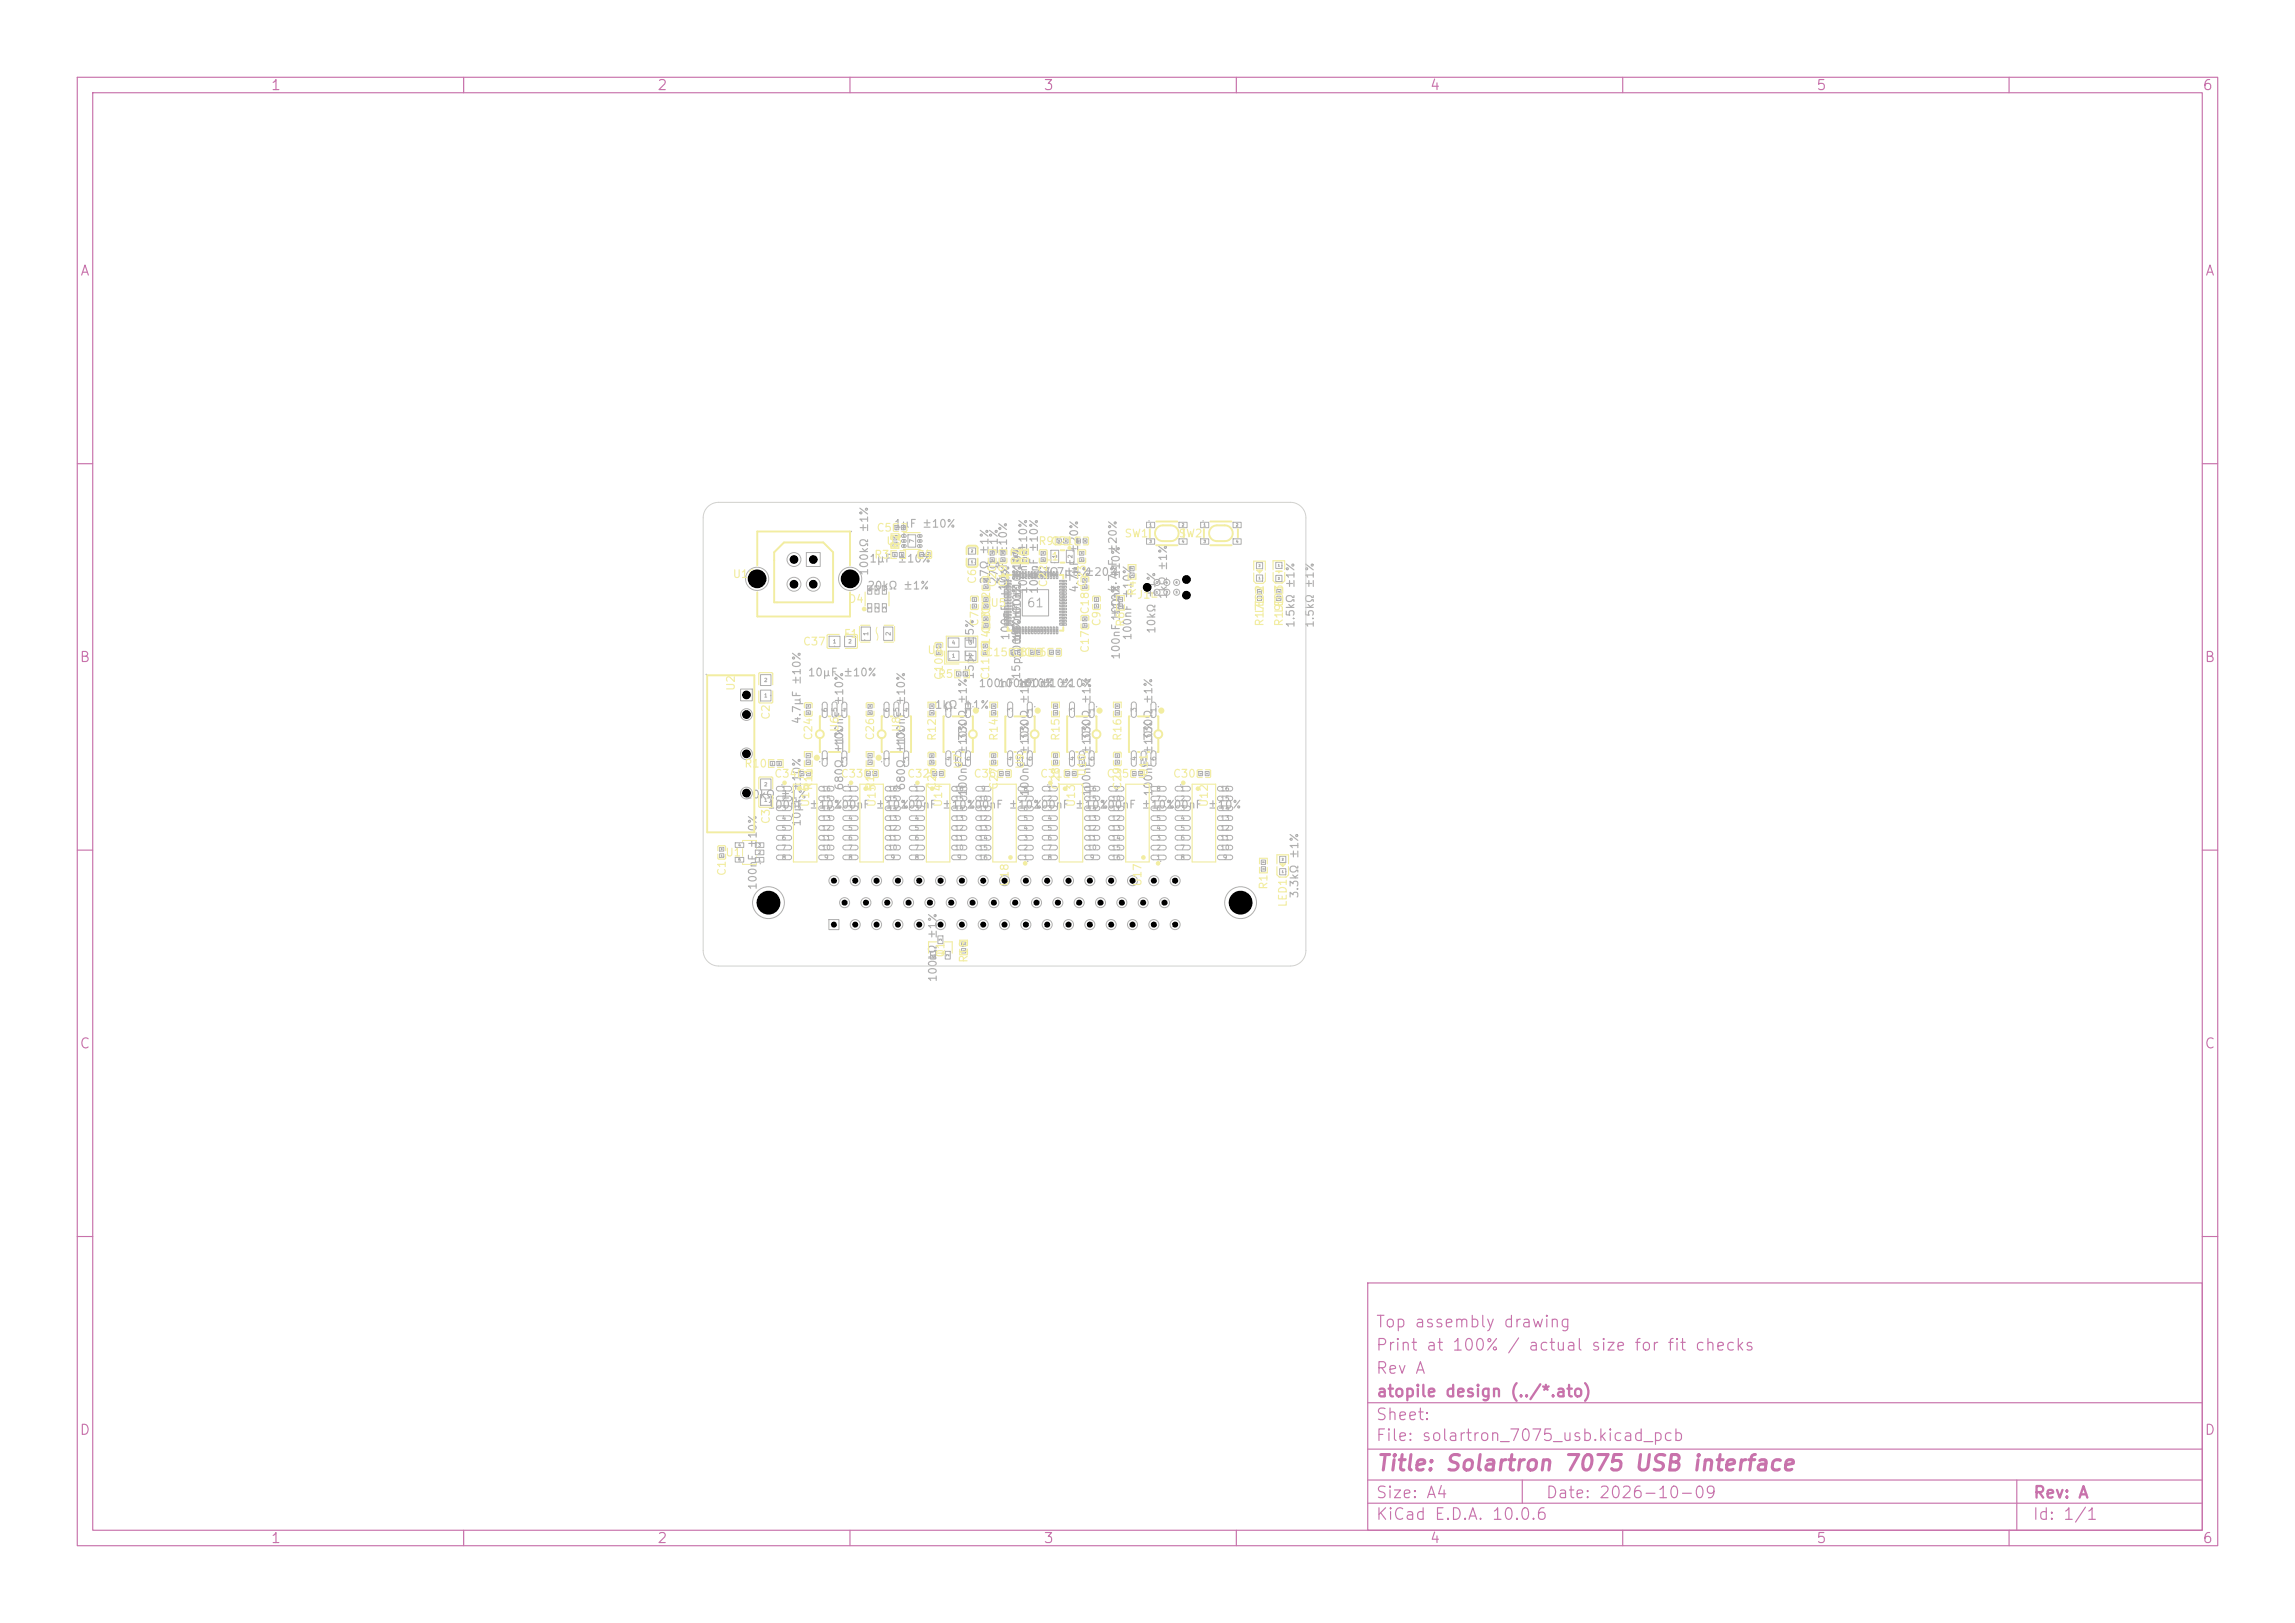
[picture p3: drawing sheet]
<svg xmlns="http://www.w3.org/2000/svg" width="297mm" height="210mm" viewBox="0 0 297 210" stroke-linecap="round" stroke-linejoin="round" font-family="sans-serif">
<defs><g id="words">
<text font-size="2" fill="#c872ab" x="178" y="190.8">Title: Solartron 7075 USB interface</text>
<g font-size="1.5" fill="#c872ab">
<text x="178" y="172.1">Top assembly drawing</text>
<text x="178" y="178.1">Rev A</text>
<text x="178" y="175.1">Print at 100% / actual size for fit checks</text>
<text x="178" y="184.1">Sheet:</text>
<text x="178" y="181.1">atopile design (../*.ato)</text>
<text x="178" y="186.8">File: solartron_7075_usb.kicad_pcb</text>
<text x="178" y="197">KiCad E.D.A. 10.0.6</text>
<text x="178" y="194.2">Size: A4</text>
<text x="200" y="194.2">Date: 2026-10-09</text>
<text x="263" y="197">Id: 1/1</text>
<text x="263" y="194.2">Rev: A</text>
</g>
<g font-size="1.4" fill="#afafaf">
<text x="98" y="117.8">S1</text>
<text x="159.1" y="117.8">S2</text>
</g>
<g font-size="1.3" fill="#c872ab">
<text x="35" y="12">1</text>
<text x="85" y="12">2</text>
<text x="135" y="12">3</text>
<text x="185" y="12">4</text>
<text x="235" y="12">5</text>
<text x="285" y="12">6</text>
<text x="10.3" y="36">A</text>
<text x="285.3" y="36">A</text>
<text x="10.2" y="86">B</text>
<text x="285.2" y="86">B</text>
<text x="10.2" y="136">C</text>
<text x="285.2" y="136">C</text>
<text x="10.2" y="186">D</text>
<text x="285.2" y="186">D</text>
<text x="35" y="200">1</text>
<text x="85" y="200">2</text>
<text x="135" y="200">3</text>
<text x="185" y="200">4</text>
<text x="235" y="200">5</text>
<text x="285" y="200">6</text>
</g>
<text font-size="1.1" fill="#afafaf" x="132.8" y="78.9">61</text>
<g font-size="1" fill="#f2eda1">
<text x="113.4" y="69">C5</text>
<text x="114.6" y="70.8">U3</text>
<text x="116.6" y="71.1" transform="rotate(-90 116.6 71.1)">R2</text>
<text x="134.3" y="70.8">R9</text>
<text x="135.9" y="70.8">C21</text>
<text x="145.5" y="69.8">SW1</text>
<text x="152.5" y="69.8">SW2</text>
<text x="94.7" y="75">U19</text>
<text x="113.1" y="72.5">R3</text>
<text x="118.5" y="72.5">C4</text>
<text x="126.6" y="75.6" transform="rotate(-90 126.6 75.6)">C6</text>
<text x="129.2" y="76.1" transform="rotate(-90 129.2 76.1)">C20</text>
<text x="130.6" y="76.1" transform="rotate(-90 130.6 76.1)">C19</text>
<text x="133.4" y="73.1" transform="rotate(-90 133.4 73.1)">R8</text>
<text x="135.2" y="72.8">L1</text>
<text x="135.8" y="76.1" transform="rotate(-90 135.8 76.1)">C22</text>
<text x="140.8" y="76.1" transform="rotate(-90 140.8 76.1)">C23</text>
<text x="147.1" y="77.7">J1</text>
<text x="147.3" y="77.2" transform="rotate(-90 147.3 77.2)">R4</text>
<text x="103.8" y="83.8">C37</text>
<text x="109.1" y="82.8">F1</text>
<text x="109.7" y="78.3">D4</text>
<text x="126.9" y="81.1" transform="rotate(-90 126.9 81.1)">C7</text>
<text x="128.1" y="78.8">U5</text>
<text x="128.4" y="82.1" transform="rotate(-90 128.4 82.1)">C13</text>
<text x="128.4" y="79.6" transform="rotate(-90 128.4 79.6)">C12</text>
<text x="141.2" y="79.6" transform="rotate(-90 141.2 79.6)">C18</text>
<text x="142.7" y="81.1" transform="rotate(-90 142.7 81.1)">C9</text>
<text x="145.8" y="81.2" transform="rotate(-90 145.8 81.2)">R6</text>
<text x="163.8" y="81.1" transform="rotate(-90 163.8 81.1)">R17</text>
<text x="163.8" y="79.5" transform="rotate(-90 163.8 79.5)">LED2</text>
<text x="166.3" y="81.1" transform="rotate(-90 166.3 81.1)">R19</text>
<text x="166.3" y="79.4" transform="rotate(-90 166.3 79.4)">LED3</text>
<text x="95.3" y="89.5" transform="rotate(-90 95.3 89.5)">U2</text>
<text x="119.9" y="84.9">U4</text>
<text x="121.3" y="88">R5</text>
<text x="122.3" y="88.1" transform="rotate(-90 122.3 88.1)">C10</text>
<text x="127.4" y="85.2">C15 C8</text>
<text x="128.3" y="88.1" transform="rotate(-90 128.3 88.1)">C11 C14</text>
<text x="132.4" y="85.2">C16</text>
<text x="141.2" y="84.6" transform="rotate(-90 141.2 84.6)">C17</text>
<text x="99.9" y="93.2" transform="rotate(-90 99.9 93.2)">C2</text>
<text x="105.4" y="95.9" transform="rotate(-90 105.4 95.9)">C24</text>
<text x="108.8" y="94.8" transform="rotate(-90 108.8 94.8)">U6</text>
<text x="113.4" y="95.9" transform="rotate(-90 113.4 95.9)">C26</text>
<text x="116.8" y="94.8" transform="rotate(-90 116.8 94.8)">U8</text>
<text x="121.4" y="95.9" transform="rotate(-90 121.4 95.9)">R12</text>
<text x="129.4" y="95.9" transform="rotate(-90 129.4 95.9)">R14</text>
<text x="137.4" y="95.9" transform="rotate(-90 137.4 95.9)">R15</text>
<text x="145.4" y="95.9" transform="rotate(-90 145.4 95.9)">R16</text>
<text x="96.3" y="99.6">R10</text>
<text x="100.1" y="100.9">C34</text>
<text x="108.7" y="100.9">C33</text>
<text x="117.3" y="100.9">C32</text>
<text x="124.8" y="99.6" transform="rotate(-90 124.8 99.6)">U7</text>
<text x="125.9" y="100.9">C36</text>
<text x="132.8" y="99.6" transform="rotate(-90 132.8 99.6)">U9</text>
<text x="134.5" y="100.9">C31</text>
<text x="140.8" y="100.6" transform="rotate(-90 140.8 100.6)">U10</text>
<text x="143.1" y="100.9">C35</text>
<text x="148.8" y="100.6" transform="rotate(-90 148.8 100.6)">U11</text>
<text x="151.7" y="100.9">C30</text>
<text x="99.9" y="106.7" transform="rotate(-90 99.9 106.7)">C3</text>
<text x="105" y="104.5" transform="rotate(-90 105 104.5)">U16</text>
<text x="105.4" y="102.3" transform="rotate(-90 105.4 102.3)">R11</text>
<text x="113.4" y="102.3" transform="rotate(-90 113.4 102.3)">R13</text>
<text x="113.6" y="104.5" transform="rotate(-90 113.6 104.5)">U15</text>
<text x="121.4" y="102.3" transform="rotate(-90 121.4 102.3)">C25</text>
<text x="122.2" y="104.5" transform="rotate(-90 122.2 104.5)">U14</text>
<text x="129.4" y="102.3" transform="rotate(-90 129.4 102.3)">C27</text>
<text x="137.4" y="102.3" transform="rotate(-90 137.4 102.3)">C28</text>
<text x="139.4" y="104.5" transform="rotate(-90 139.4 104.5)">U13</text>
<text x="145.4" y="102.3" transform="rotate(-90 145.4 102.3)">C29</text>
<text x="156.6" y="104.5" transform="rotate(-90 156.6 104.5)">U12</text>
<text x="93.8" y="111.1">U1</text>
<text x="94.2" y="113.4" transform="rotate(-90 94.2 113.4)">C1</text>
<text x="130.8" y="114.8" transform="rotate(-90 130.8 114.8)">U18</text>
<text x="148" y="114.8" transform="rotate(-90 148 114.8)">U17</text>
<text x="164.3" y="115.2" transform="rotate(-90 164.3 115.2)">R1</text>
<text x="166.8" y="117.5" transform="rotate(-90 166.8 117.5)">LED1</text>
<text x="122.5" y="124" transform="rotate(-90 122.5 124)">Q1</text>
<text x="125.5" y="124.7" transform="rotate(-90 125.5 124.7)">R18</text>
</g>
<g font-size="1" fill="#afafaf">
<text x="115.6" y="68.5">1µF ±10%</text>
<text x="112.2" y="76.5">20kΩ ±1%</text>
<text x="112.4" y="73">1µF ±10%</text>
<text x="112.6" y="74.6" transform="rotate(-90 112.6 74.6)">100kΩ ±1%</text>
<text x="128.2" y="75.7" transform="rotate(-90 128.2 75.7)">27Ω ±1%</text>
<text x="129.4" y="75.7" transform="rotate(-90 129.4 75.7)">27Ω ±1%</text>
<text x="130.6" y="76.5" transform="rotate(-90 130.6 76.5)">10µF ±10%</text>
<text x="133.2" y="76.9" transform="rotate(-90 133.2 76.9)">100nF ±10%</text>
<text x="133.8" y="74.8">33Ω ±1%</text>
<text x="134.6" y="76.9" transform="rotate(-90 134.6 76.9)">100nF ±10%</text>
<text x="135.2" y="74.8">4.7µF ±20%</text>
<text x="139.8" y="76.8" transform="rotate(-90 139.8 76.8)">4.7µF ±20%</text>
<text x="144.8" y="76.8" transform="rotate(-90 144.8 76.8)">4.7µF ±20%</text>
<text x="151.3" y="77.6" transform="rotate(-90 151.3 77.6)">1kΩ ±1%</text>
<text x="130.9" y="82.9" transform="rotate(-90 130.9 82.9)">100nF ±10%</text>
<text x="132.4" y="82.9" transform="rotate(-90 132.4 82.9)">100nF ±10%R7</text>
<text x="145.2" y="80.1" transform="rotate(-90 145.2 80.1)">±10% ±10%</text>
<text x="146.7" y="82.9" transform="rotate(-90 146.7 82.9)">100nF ±10%</text>
<text x="149.8" y="82.1" transform="rotate(-90 149.8 82.1)">10kΩ ±1%</text>
<text x="167.8" y="81.3" transform="rotate(-90 167.8 81.3)">1.5kΩ ±1%</text>
<text x="170.3" y="81.3" transform="rotate(-90 170.3 81.3)">1.5kΩ ±1%</text>
<text x="104.5" y="87.8">10µF ±10%</text>
<text x="126.3" y="88" transform="rotate(-90 126.3 88)">15pF ±5%</text>
<text x="126.6" y="89.2">100nF 100nF</text>
<text x="129.1" y="89.2">100nF ±10%</text>
<text x="131.9" y="89.2">±10% ±10%</text>
<text x="132.3" y="88" transform="rotate(-90 132.3 88)">15pF ±5%±10% ±10%</text>
<text x="132.4" y="85.4" transform="rotate(-90 132.4 85.4)">100nF 100nF</text>
<text x="145.2" y="85.4" transform="rotate(-90 145.2 85.4)">100nF 100nF</text>
<text x="103.9" y="93.8" transform="rotate(-90 103.9 93.8)">4.7µF ±10%</text>
<text x="120.9" y="92">1kΩ ±1%</text>
<text x="125.4" y="95.9" transform="rotate(-90 125.4 95.9)">330Ω ±1%</text>
<text x="133.4" y="95.9" transform="rotate(-90 133.4 95.9)">330Ω ±1%</text>
<text x="141.4" y="95.9" transform="rotate(-90 141.4 95.9)">330Ω ±1%</text>
<text x="149.4" y="95.9" transform="rotate(-90 149.4 95.9)">330Ω ±1%</text>
<text x="109.4" y="96.7" transform="rotate(-90 109.4 96.7)">100nF ±10%</text>
<text x="117.4" y="96.7" transform="rotate(-90 117.4 96.7)">100nF ±10%</text>
<text x="96.3" y="103.6">10kΩ ±1%</text>
<text x="99.3" y="104.9">100nF ±10%</text>
<text x="103.9" y="107" transform="rotate(-90 103.9 107)">10µF ±10%</text>
<text x="107.9" y="104.9">100nF ±10%</text>
<text x="109.4" y="102.3" transform="rotate(-90 109.4 102.3)">680Ω ±1%</text>
<text x="116.5" y="104.9">100nF ±10%</text>
<text x="117.4" y="102.3" transform="rotate(-90 117.4 102.3)">680Ω ±1%</text>
<text x="125.1" y="104.9">100nF ±10%</text>
<text x="125.4" y="103.1" transform="rotate(-90 125.4 103.1)">100nF ±10%</text>
<text x="133.4" y="103.1" transform="rotate(-90 133.4 103.1)">100nF ±10%</text>
<text x="133.7" y="104.9">100nF ±10%</text>
<text x="141.4" y="103.1" transform="rotate(-90 141.4 103.1)">100nF ±10%</text>
<text x="142.3" y="104.9">100nF ±10%</text>
<text x="149.4" y="103.1" transform="rotate(-90 149.4 103.1)">100nF ±10%</text>
<text x="150.9" y="104.9">100nF ±10%</text>
<text x="98.2" y="115.2" transform="rotate(-90 98.2 115.2)">100nF ±10%</text>
<text x="168.3" y="116.3" transform="rotate(-90 168.3 116.3)">3.3kΩ ±1%</text>
<text x="121.5" y="127.2" transform="rotate(-90 121.5 127.2)">100kΩ ±1%</text>
</g>
<g font-size=".7" fill="#afafaf">
<text x="107.2" y="92.2" transform="rotate(-90 107.2 92.2)">6</text>
<text x="108.5" y="92.2" transform="rotate(-90 108.5 92.2)">5</text>
<text x="109.8" y="92.2" transform="rotate(-90 109.8 92.2)">4</text>
<text x="115.2" y="92.2" transform="rotate(-90 115.2 92.2)">6</text>
<text x="116.5" y="92.2" transform="rotate(-90 116.5 92.2)">5</text>
<text x="117.8" y="92.2" transform="rotate(-90 117.8 92.2)">4</text>
<text x="123.2" y="92.2" transform="rotate(-90 123.2 92.2)">3</text>
<text x="125.8" y="92.2" transform="rotate(-90 125.8 92.2)">1</text>
<text x="131.2" y="92.2" transform="rotate(-90 131.2 92.2)">3</text>
<text x="133.8" y="92.2" transform="rotate(-90 133.8 92.2)">1</text>
<text x="139.2" y="92.2" transform="rotate(-90 139.2 92.2)">3</text>
<text x="141.8" y="92.2" transform="rotate(-90 141.8 92.2)">1</text>
<text x="147.2" y="92.2" transform="rotate(-90 147.2 92.2)">3</text>
<text x="149.8" y="92.2" transform="rotate(-90 149.8 92.2)">1</text>
<text x="107.2" y="98.5" transform="rotate(-90 107.2 98.5)">1</text>
<text x="109.8" y="98.5" transform="rotate(-90 109.8 98.5)">3</text>
<text x="115.2" y="98.5" transform="rotate(-90 115.2 98.5)">1</text>
<text x="117.8" y="98.5" transform="rotate(-90 117.8 98.5)">3</text>
<text x="123.2" y="98.5" transform="rotate(-90 123.2 98.5)">4</text>
<text x="124.5" y="98.6" transform="rotate(-90 124.5 98.6)">5</text>
<text x="125.8" y="98.5" transform="rotate(-90 125.8 98.5)">6</text>
<text x="131.2" y="98.5" transform="rotate(-90 131.2 98.5)">4</text>
<text x="132.5" y="98.6" transform="rotate(-90 132.5 98.6)">5</text>
<text x="133.8" y="98.5" transform="rotate(-90 133.8 98.5)">6</text>
<text x="139.2" y="98.5" transform="rotate(-90 139.2 98.5)">4</text>
<text x="140.5" y="98.6" transform="rotate(-90 140.5 98.6)">5</text>
<text x="141.8" y="98.5" transform="rotate(-90 141.8 98.5)">6</text>
<text x="147.2" y="98.5" transform="rotate(-90 147.2 98.5)">4</text>
<text x="148.5" y="98.6" transform="rotate(-90 148.5 98.6)">5</text>
<text x="149.8" y="98.5" transform="rotate(-90 149.8 98.5)">6</text>
</g>
<g font-size=".6" fill="#afafaf">
<text x="102.4" y="72.9">2</text>
<text x="102.4" y="76.1">3</text>
<text x="104.9" y="72.9">1</text>
<text x="104.9" y="76.1">4</text>
<text x="112.5" y="82.3" transform="rotate(-90 112.5 82.3)">1</text>
<text x="115.4" y="82.3" transform="rotate(-90 115.4 82.3)">2</text>
<text x="101.1" y="102.5">1</text>
<text x="101.1" y="103.8">2</text>
<text x="101.1" y="105">3</text>
<text x="101.1" y="106.3">4</text>
<text x="101.1" y="107.6">5</text>
<text x="106.3" y="107.6">12</text>
<text x="106.3" y="106.3">13</text>
<text x="106.3" y="105">14</text>
<text x="106.3" y="103.8">15</text>
<text x="106.3" y="102.5">16</text>
<text x="109.7" y="102.5">1</text>
<text x="109.7" y="103.8">2</text>
<text x="109.7" y="105">3</text>
<text x="109.7" y="106.3">4</text>
<text x="109.7" y="107.6">5</text>
<text x="114.9" y="107.6">12</text>
<text x="114.9" y="106.3">13</text>
<text x="114.9" y="105">14</text>
<text x="114.9" y="103.8">15</text>
<text x="114.9" y="102.5">16</text>
<text x="118.3" y="102.5">1</text>
<text x="118.3" y="103.8">2</text>
<text x="118.3" y="105">3</text>
<text x="118.3" y="106.3">4</text>
<text x="118.3" y="107.6">5</text>
<text x="123.5" y="107.6">12</text>
<text x="123.5" y="106.3">13</text>
<text x="123.5" y="105">14</text>
<text x="123.5" y="103.8">15</text>
<text x="123.5" y="102.5">16</text>
<text x="126.6" y="103.8">10</text>
<text x="126.6" y="105.1">11</text>
<text x="126.6" y="106.3">12</text>
<text x="126.6" y="107.6">13</text>
<text x="126.9" y="102.5">9</text>
<text x="132.4" y="107.6">4</text>
<text x="132.4" y="106.3">5</text>
<text x="132.4" y="105.1">6</text>
<text x="132.4" y="103.8">7</text>
<text x="132.4" y="102.5">8</text>
<text x="135.5" y="102.5">1</text>
<text x="135.5" y="103.8">2</text>
<text x="135.5" y="105">3</text>
<text x="135.5" y="106.3">4</text>
<text x="135.5" y="107.6">5</text>
<text x="140.7" y="107.6">12</text>
<text x="140.7" y="106.3">13</text>
<text x="140.7" y="105">14</text>
<text x="140.7" y="103.8">15</text>
<text x="140.7" y="102.5">16</text>
<text x="143.8" y="103.8">10</text>
<text x="143.8" y="105.1">11</text>
<text x="143.8" y="106.3">12</text>
<text x="143.8" y="107.6">13</text>
<text x="144.1" y="102.5">9</text>
<text x="149.6" y="107.6">4</text>
<text x="149.6" y="106.3">5</text>
<text x="149.6" y="105.1">6</text>
<text x="149.6" y="103.8">7</text>
<text x="149.6" y="102.5">8</text>
<text x="152.7" y="102.5">1</text>
<text x="152.7" y="103.8">2</text>
<text x="152.7" y="105">3</text>
<text x="152.7" y="106.3">4</text>
<text x="152.7" y="107.6">5</text>
<text x="157.9" y="107.6">12</text>
<text x="157.9" y="106.3">13</text>
<text x="157.9" y="105">14</text>
<text x="157.9" y="103.8">15</text>
<text x="157.9" y="102.5">16</text>
<text x="101.1" y="108.9">6</text>
<text x="101.1" y="110.1">7</text>
<text x="101.1" y="111.4">8</text>
<text x="106.3" y="110.1">10</text>
<text x="106.3" y="108.9">11</text>
<text x="106.6" y="111.4">9</text>
<text x="109.7" y="108.9">6</text>
<text x="109.7" y="110.1">7</text>
<text x="109.7" y="111.4">8</text>
<text x="114.9" y="110.1">10</text>
<text x="114.9" y="108.9">11</text>
<text x="115.2" y="111.4">9</text>
<text x="118.3" y="108.9">6</text>
<text x="118.3" y="110.1">7</text>
<text x="118.3" y="111.4">8</text>
<text x="123.5" y="110.1">10</text>
<text x="123.5" y="108.9">11</text>
<text x="123.8" y="111.4">9</text>
<text x="126.6" y="108.9">14</text>
<text x="126.6" y="110.1">15</text>
<text x="126.6" y="111.4">16</text>
<text x="132.4" y="111.4">1</text>
<text x="132.4" y="110.1">2</text>
<text x="132.4" y="108.9">3</text>
<text x="135.5" y="108.9">6</text>
<text x="135.5" y="110.1">7</text>
<text x="135.5" y="111.4">8</text>
<text x="140.7" y="110.1">10</text>
<text x="140.7" y="108.9">11</text>
<text x="141" y="111.4">9</text>
<text x="143.8" y="108.9">14</text>
<text x="143.8" y="110.1">15</text>
<text x="143.8" y="111.4">16</text>
<text x="149.6" y="111.4">1</text>
<text x="149.6" y="110.1">2</text>
<text x="149.6" y="108.9">3</text>
<text x="152.7" y="108.9">6</text>
<text x="152.7" y="110.1">7</text>
<text x="152.7" y="111.4">8</text>
<text x="157.9" y="110.1">10</text>
<text x="157.9" y="108.9">11</text>
<text x="158.2" y="111.4">9</text>
</g>
<g font-size=".5" fill="#afafaf">
<text x="118.4" y="70.3" transform="rotate(-90 118.4 70.3)">7</text>
<text x="136.9" y="72.3" transform="rotate(-90 136.9 72.3)">1</text>
<text x="138.9" y="72.3" transform="rotate(-90 138.9 72.3)">2</text>
<text x="107.7" y="83.4">1</text>
<text x="109.7" y="83.4">2</text>
<text x="123.1" y="83.5">4</text>
<text x="125.3" y="83.5">3</text>
<text x="123.1" y="85.2">1</text>
<text x="125.3" y="85.2">2</text>
<text x="96.3" y="90.3">1</text>
<text x="96.3" y="92.8">2</text>
<text x="96.3" y="97.9">4</text>
<text x="96.3" y="103">6</text>
</g>
<g font-size=".4" fill="#afafaf">
<text x="112.8" y="76.6" transform="rotate(-90 112.8 76.6)">6</text>
<text x="113.8" y="76.6" transform="rotate(-90 113.8 76.6)">5</text>
<text x="114.7" y="76.6" transform="rotate(-90 114.7 76.6)">4</text>
<text x="112.8" y="78.9" transform="rotate(-90 112.8 78.9)">1</text>
<text x="113.8" y="78.9" transform="rotate(-90 113.8 78.9)">2</text>
<text x="114.7" y="78.9" transform="rotate(-90 114.7 78.9)">3</text>
<text x="98.8" y="88.3">2</text>
<text x="98.8" y="90.3">1</text>
<text x="98.8" y="101.8">2</text>
<text x="98.8" y="103.8">1</text>
<text x="95.5" y="109.6">4</text>
<text x="95.5" y="111.5">5</text>
<text x="98.1" y="111.5">1</text>
<text x="98.1" y="110.6">2</text>
<text x="98.1" y="109.6">3</text>
<text x="107.5" y="114.3">34</text>
<text x="107.7" y="120">1</text>
<text x="108.8" y="117.1">18</text>
<text x="110.2" y="114.3">35</text>
<text x="110.4" y="120">2</text>
<text x="111.6" y="117.1">19</text>
<text x="113" y="114.3">36</text>
<text x="113.2" y="120">3</text>
<text x="114.4" y="117.1">20</text>
<text x="115.7" y="114.3">37</text>
<text x="116" y="120">4</text>
<text x="117.1" y="117.1">21</text>
<text x="118.5" y="114.3">38</text>
<text x="118.7" y="120">5</text>
<text x="119.9" y="117.1">22</text>
<text x="121.3" y="114.3">39</text>
<text x="121.5" y="120">6</text>
<text x="122.6" y="117.1">23</text>
<text x="124" y="114.3">40</text>
<text x="124.2" y="120">7</text>
<text x="125.4" y="117.1">24</text>
<text x="126.8" y="114.3">41</text>
<text x="127" y="120">8</text>
<text x="128.2" y="117.1">25</text>
<text x="129.5" y="114.3">42</text>
<text x="129.8" y="120">9</text>
<text x="130.9" y="117.1">26</text>
<text x="132.3" y="120">10</text>
<text x="132.3" y="114.3">43</text>
<text x="133.7" y="117.1">27</text>
<text x="135.1" y="120">11</text>
<text x="135.1" y="114.3">44</text>
<text x="136.4" y="117.1">28</text>
<text x="137.8" y="120">12</text>
<text x="137.8" y="114.3">45</text>
<text x="139.2" y="117.1">29</text>
<text x="140.6" y="120">13</text>
<text x="140.6" y="114.3">46</text>
<text x="142" y="117.1">30</text>
<text x="143.3" y="120">14</text>
<text x="143.3" y="114.3">47</text>
<text x="144.7" y="117.1">31</text>
<text x="146.1" y="120">15</text>
<text x="146.1" y="114.3">48</text>
<text x="147.5" y="117.1">32</text>
<text x="148.9" y="120">16</text>
<text x="148.9" y="114.3">49</text>
<text x="150.2" y="117.1">33</text>
<text x="151.6" y="120">17</text>
<text x="151.6" y="114.3">50</text>
</g>
<g font-size=".3" fill="#afafaf">
<text x="125.6" y="71.5">2</text>
<text x="148.7" y="68.2">1</text>
<text x="148.7" y="70.3">3</text>
<text x="152.9" y="68.2">2</text>
<text x="152.9" y="70.3">4</text>
<text x="155.7" y="68.2">1</text>
<text x="155.7" y="70.3">3</text>
<text x="159.9" y="68.2">2</text>
<text x="159.9" y="70.3">4</text>
<text x="125.6" y="72.9">1</text>
<text x="149.6" y="76.8">1</text>
<text x="149.6" y="75.6">2</text>
<text x="150.8" y="76.8">3</text>
<text x="150.8" y="75.6">4</text>
<text x="152.1" y="76.8">5</text>
<text x="152.1" y="75.6">6</text>
<text x="162.8" y="75">1</text>
<text x="162.8" y="73.4">2</text>
<text x="165.3" y="73.4">1</text>
<text x="165.3" y="75.1">2</text>
<text x="165.8" y="113">1</text>
<text x="165.8" y="111.4">2</text>
<text x="121" y="123.8" transform="rotate(-90 121 123.8)">1</text>
<text x="122" y="121.8" transform="rotate(-90 122 121.8)">3</text>
<text x="122.9" y="123.8" transform="rotate(-90 122.9 123.8)">2</text>
</g>
<g font-size=".2" fill="#afafaf">
<text x="116.9" y="69.5">1</text>
<text x="116.9" y="70.2">2</text>
<text x="116.9" y="70.8">3</text>
<text x="118.9" y="70.8">4</text>
<text x="118.9" y="70.2">5</text>
<text x="118.9" y="69.5">6</text>
<text x="130.3" y="75.4">1</text>
<text x="130.3" y="75.8">2</text>
<text x="130.3" y="76.6">4</text>
<text x="130.3" y="77.4">6</text>
<text x="130.3" y="77.8">7</text>
<text x="131.4" y="74.6" transform="rotate(-90 131.4 74.6)">60</text>
<text x="131.8" y="74.6" transform="rotate(-90 131.8 74.6)">59</text>
<text x="132.2" y="74.6" transform="rotate(-90 132.2 74.6)">58</text>
<text x="133" y="74.6" transform="rotate(-90 133 74.6)">56</text>
<text x="133.4" y="74.6" transform="rotate(-90 133.4 74.6)">55</text>
<text x="134.6" y="74.6" transform="rotate(-90 134.6 74.6)">52</text>
<text x="135" y="74.6" transform="rotate(-90 135 74.6)">51</text>
<text x="135.4" y="74.6" transform="rotate(-90 135.4 74.6)">50</text>
<text x="135.8" y="74.6" transform="rotate(-90 135.8 74.6)">49</text>
<text x="136.2" y="74.6" transform="rotate(-90 136.2 74.6)">48</text>
<text x="136.6" y="74.6" transform="rotate(-90 136.6 74.6)">47</text>
<text x="137" y="74.6" transform="rotate(-90 137 74.6)">46</text>
<text x="137.4" y="77.8">39</text>
<text x="137.4" y="77.4">40</text>
<text x="137.4" y="77">41</text>
<text x="137.4" y="76.6">42</text>
<text x="137.4" y="76.2">43</text>
<text x="137.4" y="75.8">44</text>
<text x="137.4" y="75.4">45</text>
<text x="130.2" y="79">10</text>
<text x="130.2" y="79.4">11</text>
<text x="130.2" y="79.8">12</text>
<text x="130.2" y="80.2">13</text>
<text x="130.2" y="80.6">14</text>
<text x="130.2" y="81">15</text>
<text x="130.3" y="78.2">8</text>
<text x="130.3" y="78.6">9</text>
<text x="131.4" y="81.8" transform="rotate(-90 131.4 81.8)">16</text>
<text x="132.2" y="81.8" transform="rotate(-90 132.2 81.8)">18</text>
<text x="132.6" y="81.8" transform="rotate(-90 132.6 81.8)">19</text>
<text x="133" y="81.8" transform="rotate(-90 133 81.8)">20</text>
<text x="133.4" y="81.8" transform="rotate(-90 133.4 81.8)">21</text>
<text x="133.8" y="81.8" transform="rotate(-90 133.8 81.8)">22</text>
<text x="134.2" y="81.8" transform="rotate(-90 134.2 81.8)">23</text>
<text x="134.6" y="81.8" transform="rotate(-90 134.6 81.8)">24</text>
<text x="135" y="81.8" transform="rotate(-90 135 81.8)">25</text>
<text x="135.4" y="81.8" transform="rotate(-90 135.4 81.8)">26</text>
<text x="135.8" y="81.8" transform="rotate(-90 135.8 81.8)">27</text>
<text x="136.2" y="81.8" transform="rotate(-90 136.2 81.8)">28</text>
<text x="136.6" y="81.8" transform="rotate(-90 136.6 81.8)">29</text>
<text x="137" y="81.8" transform="rotate(-90 137 81.8)">30</text>
<text x="137.4" y="81">31</text>
<text x="137.4" y="80.6">32</text>
<text x="137.4" y="80.2">33</text>
<text x="137.4" y="79.8">34</text>
<text x="137.4" y="79.4">35</text>
<text x="137.4" y="79">36</text>
<text x="137.4" y="78.6">37</text>
<text x="137.4" y="78.2">38</text>
</g>
</g></defs>
<g fill="none" stroke="#c872ab" stroke-width=".15">
<path d="M10 10h277v190h-277zM12 12h273v186h-273zM60 10v2M110 10v2M160 10v2M210 10v2M260 10v2M10 60h2M285 60h2M10 110h2M285 110h2M10 160h2"/>
<path d="M177 166h108v32h-108zM285 160h2M60 198v2M110 198v2M160 198v2M177 194.5h108M177 191.5h108M177 187.5h108M177 181.5h108M197 191.5v3M210 198v2M260 198v2"/>
<path d="M261 191.5v6.5"/>
</g>
<g fill="none" stroke="#afafaf" stroke-width=".13">
<path d="M104.4 71.5h1.7v1.8h-1.7zM112.3 78.1h.5v1.1h-.5zM112.3 75.8h.5v1.1h-.5zM113.2 78.1h.6v1.1h-.6zM113.2 75.8h.6v1.1h-.6zM114.2 78.1h.5v1.1h-.5zM114.2 75.8h.5v1.1h-.5zM115.5 71.5h.6v.5h-.6zM115.5 69.3h.6v.6h-.6zM115.5 70.2h.6v.5h-.6zM115.8 68h.5v.5h-.5zM116.4 71.5h.6v.5h-.6z"/>
<path d="M116.7 68h.5v.5h-.5zM116.7 69.2h.5l.1 .2-.2 .1h-.3l-.1-.1zM116.7 69.9l.5-.1 .1 .3-.2 .1h-.3l-.1-.2zM116.7 70.5h.5l.1 .2-.2 .1h-.3l-.1-.1zM117.5 69.2h1v1.6h-1zM118.8 70.5h.4l.1 .2-.1 .1h-.4l-.1-.1zM118.8 69.9l.4-.1 .1 .3-.1 .1h-.4l-.1-.2zM118.8 69.2h.4l.1 .2-.1 .1h-.4l-.1-.1zM119 71.5h.5v.5h-.5zM119.9 71.5h.5v.5h-.5zM125.4 72.3h.8v.8h-.8zM125.4 70.9h.8v.8h-.8z"/>
<path d="M125.8 78.2h.6v.5h-.6zM125.8 77.3h.6v.5h-.6zM127.3 78.2h.6v.5h-.6zM127.3 77.3h.6v.5h-.6zM127.3 75.7h.6v.5h-.6zM127.3 74.8h.6v.5h-.6zM127.3 79.8h.6v.5h-.6zM128.1 72.2h.6v.5h-.6zM128.1 71.3h.6v.5h-.6zM129.5 72.2h.6v.5h-.6zM129.5 71.3h.6v.5h-.6zM130 75.1h.9v.2h-.9z"/>
<path d="M130 75.5h.9v.2h-.9zM130 75.9h.9v.2h-.9zM130 76.3h.9v.2h-.9zM130 76.7h.9v.2h-.9zM130 77.1h.9v.2h-.9zM130 77.5h.9v.2h-.9zM130 77.9h.9v.2h-.9zM130 78.3h.9v.2h-.9zM130 78.7h.9v.2h-.9zM130 79.1h.9v.2h-.9zM130 79.5h.9v.2h-.9zM130 79.9h.9v.2h-.9z"/>
<path d="M131.1 74h.2v.9h-.2zM131.1 71.3h.6v.6h-.6zM131.1 72.1h.6v.6h-.6zM131.5 74h.2v.9h-.2zM131.9 74h.2v.9h-.2zM132.3 74h.2v.9h-.2zM132.3 76.3h3.4v3.4h-3.4zM132.3 71.3h.6v.6h-.6zM132.3 72.1h.6v.6h-.6zM132.7 74h.2v.9h-.2zM133.1 74h.2v.9h-.2zM133.5 74h.2v.9h-.2z"/>
<path d="M133.9 74h.2v.9h-.2zM134.3 74h.2v.9h-.2zM134.7 74h.2v.9h-.2zM134.7 72.2h.6v.5h-.6zM134.7 71.3h.6v.5h-.6zM135.1 74h.2v.9h-.2zM135.5 74h.2v.9h-.2zM135.9 74h.2v.9h-.2zM136 71.2h1v1.6h-1zM136.3 74h.2v.9h-.2zM136.7 74h.2v.9h-.2zM136.8 69.7h.6v.6h-.6z"/>
<path d="M137.1 79.9h.9v.2h-.9zM137.1 79.5h.9v.2h-.9zM137.1 79.1h.9v.2h-.9zM137.1 78.7h.9v.2h-.9zM137.1 78.3h.9v.2h-.9zM137.1 77.9h.9v.2h-.9zM137.1 77.5h.9v.2h-.9zM137.1 77.1h.9v.2h-.9zM137.1 76.7h.9v.2h-.9zM137.1 76.3h.9v.2h-.9zM137.1 75.9h.9v.2h-.9zM137.1 75.5h.9v.2h-.9z"/>
<path d="M137.1 75.1h.9v.2h-.9zM137.6 69.7h.6v.6h-.6zM138 71.2h1v1.6h-1zM139.3 69.7h.5v.6h-.5zM139.7 72.2h.6v.5h-.6zM139.7 71.3h.6v.5h-.6zM140.1 79.8h.6v.5h-.6zM140.1 75.7h.6v.5h-.6zM140.1 74.8h.6v.5h-.6zM140.2 69.7h.5v.6h-.5zM141.6 78.2h.6v.5h-.6zM141.6 77.3h.6v.5h-.6z"/>
<path d="M144.7 78.1h.6v.6h-.6zM144.7 77.3h.6v.6h-.6zM146.2 74.1h.6v.6h-.6zM146.2 73.3h.6v.6h-.6zM148.4 67.6h1v.7h-1zM148.4 69.7h1v.7h-1zM152.6 67.6h1v.7h-1zM152.6 69.7h1v.7h-1zM155.4 67.6h1v.7h-1zM155.4 69.7h1v.7h-1zM159.6 67.6h1v.7h-1zM159.6 69.7h1v.7h-1z"/>
<path d="M162.6 74.4h.8v.8h-.8zM162.6 72.8h.8v.8h-.8zM162.7 77.1h.6v.6h-.6zM162.7 76.3h.6v.6h-.6zM165.1 72.7h.8v.9h-.8zM165.1 74.4h.8v.9h-.8zM165.2 77.1h.6v.6h-.6zM165.2 76.3h.6v.6h-.6zM95.8 89.2h1.6v1.5h-1.6zM98.4 89.3h1.4v1.4h-1.4zM98.4 87.3h1.4v1.4h-1.4zM99.7 98.5h.6v.6h-.6z"/>
<path d="M100.5 98.5h.6v.6h-.6zM103.5 99.8h.5v.6h-.5zM104.3 92h.6v.5h-.6zM104.3 91.1h.6v.5h-.6zM104.3 98.3h.6v.6h-.6zM104.3 97.5h.6v.6h-.6zM104.4 99.8h.5v.6h-.5zM106.5 97.2h.3l.3 .2v1.5l-.3 .2h-.3l-.1-.2v-1.5zM106.5 90.9h.3l.3 .2v1.5l-.3 .2h-.3l-.1-.2v-1.5zM107.3 82.3h1.4v1.4h-1.4zM107.8 90.9l.3-.1 .2 .3v1.5l-.2 .2h-.3l-.1-.2v-1.5zM109 97.3l.4-.1 .2 .2v1.5l-.3 .3-.2-.1-.2-.2v-1.4z"/>
<path d="M109 90.9h.4l.2 .2v1.5l-.3 .2h-.2l-.2-.2v-1.5zM109.3 82.3h1.4v1.4h-1.4zM111.5 81.1h1.1v1.8h-1.1zM112.1 99.8h.5v.6h-.5zM112.3 92h.6v.5h-.6zM112.3 91.1h.6v.5h-.6zM112.3 98.3h.6v.6h-.6zM112.3 97.5h.6v.6h-.6zM113 99.8h.5v.6h-.5zM114.4 81.1h1.1v1.8h-1.1zM114.5 97.2h.3l.3 .2v1.5l-.3 .2h-.3l-.1-.2v-1.5zM114.5 90.9h.3l.3 .2v1.5l-.3 .2h-.3l-.1-.2v-1.5z"/>
<path d="M115.8 90.9l.3-.1 .2 .3v1.5l-.2 .2h-.3l-.1-.2v-1.5zM117 97.3l.4-.1 .2 .2v1.5l-.3 .3-.2-.1-.2-.2v-1.4zM117 90.9h.4l.2 .2v1.5l-.3 .2h-.2l-.2-.2v-1.5zM120.3 98.4h.6v.5h-.6zM120.3 97.5h.6v.5h-.6zM120.3 91.9h.6v.6h-.6zM120.3 91.1h.6v.6h-.6zM120.7 99.8h.5v.6h-.5zM121.2 84.2h.6v.5h-.6zM121.2 83.3h.6v.5h-.6zM121.6 99.8h.5v.6h-.5zM122.5 90.9l.3-.1 .3 .3v1.5l-.3 .2h-.3l-.1-.2v-1.5z"/>
<path d="M122.5 97.2h.3l.3 .2v1.5l-.3 .2h-.3l-.1-.2v-1.5zM122.7 84.3h1.4v1.1h-1.4zM122.7 82.6h1.4v1.1h-1.4zM123.8 97.3l.3-.1 .2 .2v1.5l-.2 .3-.3-.1-.1-.2v-1.4zM123.8 86.9h.6v.6h-.6zM124.6 86.9h.6v.6h-.6zM124.9 84.3h1.4v1.1h-1.4zM124.9 82.6h1.4v1.1h-1.4zM125 90.9h.4l.2 .2v1.5l-.3 .2h-.2l-.2-.2v-1.5zM125 97.2h.4l.2 .2v1.5l-.3 .2h-.2l-.2-.2v-1.5zM127.2 84.2h.6v.5h-.6zM127.2 83.3h.6v.5h-.6z"/>
<path d="M127.3 80.7h.6v.5h-.6zM128.3 98.4h.6v.5h-.6zM128.3 97.5h.6v.5h-.6zM128.3 91.9h.6v.6h-.6zM128.3 91.1h.6v.6h-.6zM129.3 99.8h.5v.6h-.5zM130 80.3h.9v.2h-.9zM130 80.7h.9v.2h-.9zM130.2 99.8h.5v.6h-.5zM130.5 90.9l.3-.1 .3 .3v1.5l-.3 .2h-.3l-.1-.2v-1.5zM130.5 97.2h.3l.3 .2v1.5l-.3 .2h-.3l-.1-.2v-1.5zM130.8 84.1h.5v.6h-.5z"/>
<path d="M131.1 81.1h.2v.9h-.2zM131.5 81.1h.2v.9h-.2zM131.7 84.1h.5v.6h-.5zM131.8 97.3l.3-.1 .2 .2v1.5l-.2 .3-.3-.1-.1-.2v-1.4zM131.9 81.1h.2v.9h-.2zM132.3 81.1h.2v.9h-.2zM132.7 81.1h.2v.9h-.2zM133 90.9h.4l.2 .2v1.5l-.3 .2h-.2l-.2-.2v-1.5zM133 97.2h.4l.2 .2v1.5l-.3 .2h-.2l-.2-.2v-1.5zM133.1 81.1h.2v.9h-.2zM133.3 84.1h.5v.6h-.5zM133.5 81.1h.2v.9h-.2z"/>
<path d="M133.9 81.1h.2v.9h-.2zM134.2 84.1h.5v.6h-.5zM134.3 81.1h.2v.9h-.2zM134.7 81.1h.2v.9h-.2zM135.1 81.1h.2v.9h-.2zM135.5 81.1h.2v.9h-.2zM135.8 84.1h.5v.6h-.5zM135.9 81.1h.2v.9h-.2zM136.3 81.1h.2v.9h-.2zM136.3 91.9h.6v.6h-.6zM136.3 91.1h.6v.6h-.6zM136.3 98.4h.6v.5h-.6z"/>
<path d="M136.3 97.5h.6v.5h-.6zM136.7 84.1h.5v.6h-.5zM136.7 81.1h.2v.9h-.2zM137.1 80.7h.9v.2h-.9zM137.1 80.3h.9v.2h-.9zM137.9 99.8h.5v.6h-.5zM138.5 90.9l.3-.1 .3 .3v1.5l-.3 .2h-.3l-.1-.2v-1.5zM138.5 97.2h.3l.3 .2v1.5l-.3 .2h-.3l-.1-.2v-1.5zM138.8 99.8h.5v.6h-.5zM139.8 97.3l.3-.1 .2 .2v1.5l-.2 .3-.3-.1-.1-.2v-1.4zM140.1 80.7h.6v.5h-.6zM141 90.9h.4l.2 .2v1.5l-.3 .2h-.2l-.2-.2v-1.5z"/>
<path d="M141 97.2h.4l.2 .2v1.5l-.3 .2h-.2l-.2-.2v-1.5zM144.3 91.9h.6v.6h-.6zM144.3 91.1h.6v.6h-.6zM144.3 98.4h.6v.5h-.6zM144.3 97.5h.6v.5h-.6zM146.5 90.9l.3-.1 .2 .3v1.5l-.2 .2h-.3l-.1-.2v-1.5zM146.5 97.2h.3l.2 .2v1.5l-.2 .2h-.3l-.1-.2v-1.5zM146.5 99.8h.5v.6h-.5zM147.4 99.8h.5v.6h-.5zM147.8 97.3l.3-.1 .2 .2v1.5l-.2 .3-.3-.1-.1-.2v-1.4zM149 90.9h.4l.2 .2v1.5l-.3 .2h-.2l-.2-.2v-1.5zM149 97.2h.4l.2 .2v1.5l-.3 .2h-.2l-.2-.2v-1.5z"/>
<path d="M155.1 99.8h.5v.6h-.5zM156 99.8h.5v.6h-.5zM93.1 110.5h.6v.5h-.6zM93.1 109.6h.6v.5h-.6zM95.1 109.1h1.1v.6h-1.1zM95.1 111h1.1v.5h-1.1zM97.8 111h1v.5h-1zM97.8 110h1v.6h-1zM97.8 109.1h1v.6h-1zM98.4 102.8h1.4v1.4h-1.4zM98.4 100.8h1.4v1.4h-1.4zM100.6 101.8h.1h1.5l.2 .1v.2l-.2 .2h-1.5l-.2-.1z"/>
<path d="M100.6 103.1l.1-.1h1.5l.2 .1v.3l-.2 .2h-1.5l-.2-.2zM100.6 104.4l.1-.1h1.5l.2 .1v.2l-.2 .3h-1.5l-.2-.2zM100.6 105.7l.1-.1h1.5l.2 .1v.2l-.2 .3h-1.5l-.2-.3zM100.6 106.9l.1-.1h1.5l.2 .2v.2l-.2 .2h-1.5l-.2-.2zM100.6 108.2l.1-.1h1.5l.2 .1v.3l-.2 .2h-1.5l-.2-.2zM100.6 109.5l.1-.1h1.5l.2 .1v.2l-.2 .3h-1.5l-.2-.2zM100.6 110.7l.1-.1h1.5l.2 .2v.2l-.2 .2h-1.5l-.2-.2zM106 110.7l.2-.1h1.5l.2 .2v.2l-.2 .2h-1.5l-.2-.2zM106 109.5l.2-.1h1.5l.2 .1v.2l-.2 .3h-1.5l-.2-.2zM106 108.2l.2-.1h1.5l.2 .1v.3l-.2 .2h-1.5l-.2-.2zM106 106.9l.2-.1h1.5l.2 .2v.2l-.2 .2h-1.5l-.2-.2zM106 105.7l.2-.1h1.5l.2 .1v.2l-.2 .3h-1.5l-.2-.3z"/>
<path d="M106 104.4l.2-.1h1.5l.2 .1v.2l-.2 .3h-1.5l-.2-.2zM106 103.1l.2-.1h1.5l.2 .1v.3l-.2 .2h-1.5l-.2-.2zM106 101.8h.2h1.5l.2 .1v.2l-.2 .2h-1.5l-.2-.1zM107.3 119h1.3v1.3h-1.3zM109.2 101.8h.1h1.5l.2 .1v.2l-.2 .2h-1.5l-.2-.1zM109.2 103.1l.1-.1h1.5l.2 .1v.2l-.2 .3h-1.5l-.2-.2zM109.2 104.4l.1-.1h1.5l.2 .1v.2l-.2 .3h-1.5l-.2-.2zM109.2 105.7l.1-.1h1.5l.2 .1v.2l-.2 .3h-1.5l-.2-.2zM109.2 106.9l.1-.1h1.5l.2 .1v.3l-.2 .2h-1.5l-.2-.2zM109.2 108.2l.1-.1h1.5l.2 .1v.2l-.2 .3h-1.5l-.2-.2zM109.2 109.5l.1-.1h1.5l.2 .1v.2l-.2 .3h-1.5l-.2-.2zM109.2 110.7l.1-.1h1.5l.2 .1v.3l-.2 .2h-1.5l-.2-.2z"/>
<path d="M114.6 110.7l.2-.1h1.5l.2 .2v.2l-.2 .2h-1.5l-.2-.2zM114.6 109.5l.2-.1h1.5l.2 .1v.2l-.2 .3h-1.5l-.2-.2zM114.6 108.2l.2-.1h1.5l.2 .1v.3l-.2 .2h-1.5l-.2-.2zM114.6 106.9l.2-.1h1.5l.2 .2v.2l-.2 .2h-1.5l-.2-.2zM114.6 105.7l.2-.1h1.5l.2 .1v.2l-.2 .3h-1.5l-.2-.3zM114.6 104.4l.2-.1h1.5l.2 .1v.2l-.2 .3h-1.5l-.2-.2zM114.6 103.1l.2-.1h1.5l.2 .1v.3l-.2 .2h-1.5l-.2-.2zM114.6 101.8h.2h1.5l.2 .1v.2l-.2 .2h-1.5l-.2-.1zM117.8 101.8h.1h1.5l.2 .1v.2l-.2 .2h-1.5l-.2-.1zM117.8 103.1l.1-.1h1.5l.2 .1v.2l-.2 .3h-1.5l-.2-.2zM117.8 104.4l.1-.1h1.5l.2 .1v.2l-.2 .3h-1.5l-.2-.2zM117.8 105.7l.1-.1h1.5l.2 .1v.2l-.2 .3h-1.5l-.2-.2z"/>
<path d="M117.8 106.9l.1-.1h1.5l.2 .1v.3l-.2 .2h-1.5l-.2-.2zM117.8 108.2l.1-.1h1.5l.2 .1v.2l-.2 .3h-1.5l-.2-.2zM117.8 109.5l.1-.1h1.5l.2 .1v.2l-.2 .3h-1.5l-.2-.2zM117.8 110.7l.1-.1h1.5l.2 .1v.3l-.2 .2h-1.5l-.2-.2zM123.2 110.7l.2-.1h1.5l.2 .1v.3l-.2 .2h-1.5l-.2-.2zM123.2 109.5l.2-.1h1.5l.2 .1v.2l-.2 .3h-1.5l-.2-.2zM123.2 108.2l.2-.1h1.5l.2 .1v.2l-.2 .3h-1.5l-.2-.2zM123.2 106.9l.2-.1h1.5l.2 .1v.3l-.2 .2h-1.5l-.2-.2zM123.2 105.7l.2-.1h1.5l.2 .1v.2l-.2 .3h-1.5l-.2-.2zM123.2 104.4l.2-.1h1.5l.2 .1v.2l-.2 .3h-1.5l-.2-.2zM123.2 103.1l.2-.1h1.5l.2 .1v.2l-.2 .3h-1.5l-.2-.2zM123.2 101.8h.2h1.5l.2 .1v.2l-.2 .2h-1.5l-.2-.1z"/>
<path d="M126.4 101.8h.1h1.5l.2 .1v.2l-.2 .3h-1.5l-.2-.3zM126.4 103.1l.1-.1h1.5l.2 .2v.2l-.2 .2h-1.5l-.2-.2zM126.4 104.4l.1-.1h1.5l.2 .1v.3l-.2 .2h-1.5l-.2-.2zM126.4 105.7l.1-.1h1.5l.2 .1v.2l-.2 .3h-1.5l-.2-.3zM126.4 106.9l.1-.1h1.5l.2 .2v.2l-.2 .2h-1.5l-.2-.2zM126.4 108.2l.1-.1h1.5l.2 .1v.3l-.2 .2h-1.5l-.2-.2zM126.4 109.5l.1-.1h1.5l.2 .1v.2l-.2 .3h-1.5l-.2-.2zM126.4 110.7h.1h1.5l.2 .1v.2l-.2 .2h-1.5l-.2-.2zM131.8 110.7h.2h1.5l.2 .1v.2l-.2 .2h-1.5l-.2-.1zM131.8 109.5l.2-.1h1.5l.2 .1v.2l-.2 .3h-1.5l-.2-.2zM131.8 108.2l.2-.1h1.5l.2 .1v.2l-.2 .3h-1.5l-.2-.2zM131.8 106.9l.2-.1h1.5l.2 .1v.3l-.2 .2h-1.5l-.2-.2z"/>
<path d="M131.8 105.7l.2-.1h1.5l.2 .1v.2l-.2 .3h-1.5l-.2-.2zM131.8 104.4l.2-.1h1.5l.2 .1v.2l-.2 .3h-1.5l-.2-.2zM131.8 103.1l.2-.1h1.5l.2 .1v.3l-.2 .2h-1.5l-.2-.2zM131.8 101.8h.2h1.5l.2 .1v.2l-.2 .3h-1.5l-.2-.2zM135 101.8h.1h1.5l.2 .1v.2l-.2 .2h-1.5l-.2-.1zM135 103.1l.1-.1h1.5l.2 .1v.3l-.2 .2h-1.5l-.2-.2zM135 104.4l.1-.1h1.5l.2 .1v.2l-.2 .3h-1.5l-.2-.2zM135 105.7l.1-.1h1.5l.2 .1v.2l-.2 .3h-1.5l-.2-.3zM135 106.9l.1-.1h1.5l.2 .2v.2l-.2 .2h-1.5l-.2-.2zM135 108.2l.1-.1h1.5l.2 .1v.3l-.2 .2h-1.5l-.2-.2zM135 109.5l.1-.1h1.5l.2 .1v.2l-.2 .3h-1.5l-.2-.2zM135 110.7l.1-.1h1.5l.2 .2v.2l-.2 .2h-1.5l-.2-.2z"/>
<path d="M140.4 110.7l.2-.1h1.5l.2 .2v.2l-.2 .2h-1.5l-.2-.2zM140.4 109.5l.2-.1h1.5l.2 .1v.2l-.2 .3h-1.5l-.2-.2zM140.4 108.2l.2-.1h1.5l.2 .1v.3l-.2 .2h-1.5l-.2-.2zM140.4 106.9l.2-.1h1.5l.2 .2v.2l-.2 .2h-1.5l-.2-.2zM140.4 105.7l.2-.1h1.5l.2 .1v.2l-.2 .3h-1.5l-.2-.3zM140.4 104.4l.2-.1h1.5l.2 .1v.2l-.2 .3h-1.5l-.2-.2zM140.4 103.1l.2-.1h1.5l.2 .1v.3l-.2 .2h-1.5l-.2-.2zM140.4 101.8h.2h1.5l.2 .1v.2l-.2 .2h-1.5l-.2-.1zM143.6 101.8h.1h1.5l.2 .1v.2l-.2 .3h-1.5l-.2-.2zM143.6 103.1l.1-.1h1.5l.2 .1v.3l-.2 .2h-1.5l-.2-.2zM143.6 104.4l.1-.1h1.5l.2 .1v.2l-.2 .3h-1.5l-.2-.2zM143.6 105.7l.1-.1h1.5l.2 .1v.2l-.2 .3h-1.5l-.2-.2z"/>
<path d="M143.6 106.9l.1-.1h1.5l.2 .1v.3l-.2 .2h-1.5l-.2-.2zM143.6 108.2l.1-.1h1.5l.2 .1v.2l-.2 .3h-1.5l-.2-.2zM143.6 109.5l.1-.1h1.5l.2 .1v.2l-.2 .3h-1.5l-.2-.2zM143.6 110.7h.1h1.5l.2 .1v.2l-.2 .2h-1.5l-.2-.1zM149 110.7h.2h1.5l.2 .1v.2l-.2 .2h-1.5l-.2-.2zM149 109.5l.2-.1h1.5l.2 .1v.2l-.2 .3h-1.5l-.2-.2zM149 108.2l.2-.1h1.5l.2 .1v.3l-.2 .2h-1.5l-.2-.2zM149 106.9l.2-.1h1.5l.2 .2v.2l-.2 .2h-1.5l-.2-.2zM149 105.7l.2-.1h1.5l.2 .1v.2l-.2 .3h-1.5l-.2-.3zM149 104.4l.2-.1h1.5l.2 .1v.3l-.2 .2h-1.5l-.2-.2zM149 103.1l.2-.1h1.5l.2 .2v.2l-.2 .2h-1.5l-.2-.2zM149 101.8h.2h1.5l.2 .1v.2l-.2 .3h-1.5l-.2-.3z"/>
<path d="M152.2 101.8h.1h1.5l.2 .1v.2l-.2 .2h-1.5l-.2-.1zM152.2 103.1l.1-.1h1.5l.2 .1v.2l-.2 .3h-1.5l-.2-.2zM152.2 104.4l.1-.1h1.5l.2 .1v.2l-.2 .3h-1.5l-.2-.2zM152.2 105.7l.1-.1h1.5l.2 .1v.2l-.2 .3h-1.5l-.2-.2zM152.2 106.9l.1-.1h1.5l.2 .1v.3l-.2 .2h-1.5l-.2-.2zM152.2 108.2l.1-.1h1.5l.2 .1v.2l-.2 .3h-1.5l-.2-.2zM152.2 109.5l.1-.1h1.5l.2 .1v.2l-.2 .3h-1.5l-.2-.2zM152.2 110.7l.1-.1h1.5l.2 .1v.3l-.2 .2h-1.5l-.2-.2zM157.6 110.7l.2-.1h1.5l.2 .1v.3l-.2 .2h-1.5l-.2-.2zM157.6 109.5l.2-.1h1.5l.2 .1v.2l-.2 .3h-1.5l-.2-.2zM157.6 108.2l.2-.1h1.5l.2 .1v.2l-.2 .3h-1.5l-.2-.2zM157.6 106.9l.2-.1h1.5l.2 .1v.3l-.2 .2h-1.5l-.2-.2z"/>
<path d="M157.6 105.7l.2-.1h1.5l.2 .1v.2l-.2 .3h-1.5l-.2-.2zM157.6 104.4l.2-.1h1.5l.2 .1v.2l-.2 .3h-1.5l-.2-.2zM157.6 103.1l.2-.1h1.5l.2 .1v.2l-.2 .3h-1.5l-.2-.2zM157.6 101.8h.2h1.5l.2 .1v.2l-.2 .2h-1.5l-.2-.1zM163.2 112.1h.6v.6h-.6zM163.2 111.3h.6v.6h-.6zM165.6 112.4h.8v.8h-.8zM165.6 110.8h.8v.8h-.8zM120.4 123.1h.7v1h-.7zM121.4 121.1h.6v1h-.6zM122.3 123.1h.7v1h-.7zM124.4 121.9h.6v.6h-.6z"/>
<path d="M124.4 122.7h.6v.6h-.6z"/>
<circle cx="98" cy="74.9" r="1.5"/>
<circle cx="102.7" cy="72.4" r=".9"/>
<circle cx="102.7" cy="75.6" r=".9"/>
<circle cx="105.2" cy="75.6" r=".9"/>
<circle cx="110" cy="74.9" r="1.5"/>
<circle cx="110.2" cy="68.8" r=".03"/>
<circle cx="112" cy="78.9" r=".03"/>
<circle cx="115.6" cy="69.5" r=".03"/>
<circle cx="115.8" cy="72" r=".03"/>
<circle cx="116" cy="68.5" r=".03"/>
<circle cx="117" cy="69" r=".03"/>
<circle cx="120.2" cy="71.5" r=".03"/>
<circle cx="126.2" cy="72.8" r=".03"/>
<circle cx="126.4" cy="78.5" r=".03"/>
<circle cx="127.8" cy="78.5" r=".03"/>
<circle cx="127.9" cy="76" r=".03"/>
<circle cx="128.6" cy="72.5" r=".03"/>
<circle cx="130.1" cy="72.5" r=".03"/>
<circle cx="130.5" cy="74.5" r=".03"/>
<circle cx="131.1" cy="71.5" r=".03"/>
<circle cx="132.3" cy="71.5" r=".03"/>
<circle cx="135.2" cy="72.5" r=".03"/>
<circle cx="136.5" cy="72.8" r=".03"/>
<circle cx="137" cy="70.3" r=".03"/>
<circle cx="139.5" cy="70.3" r=".03"/>
<circle cx="140.2" cy="72.5" r=".03"/>
<circle cx="140.7" cy="76" r=".03"/>
<circle cx="142.2" cy="78.5" r=".03"/>
<circle cx="145.2" cy="78.5" r=".03"/>
<circle cx="146.8" cy="74.5" r=".03"/>
<circle cx="148.5" cy="76" r=".5"/>
<circle cx="148.7" cy="67.4" r=".03"/>
<circle cx="149.7" cy="76.6" r=".39"/>
<circle cx="149.7" cy="75.4" r=".39"/>
<circle cx="151" cy="76.6" r=".39"/>
<circle cx="151" cy="75.4" r=".39"/>
<circle cx="152.3" cy="76.6" r=".39"/>
<circle cx="152.3" cy="75.4" r=".39"/>
<circle cx="153.5" cy="75" r=".5"/>
<circle cx="153.5" cy="77" r=".5"/>
<circle cx="155.7" cy="67.4" r=".03"/>
<circle cx="163.2" cy="77.5" r=".03"/>
<circle cx="163.4" cy="74.8" r=".03"/>
<circle cx="165.7" cy="77.5" r=".03"/>
<circle cx="165.9" cy="73.2" r=".03"/>
<circle cx="91.4" cy="87.3" r=".03"/>
<circle cx="96.6" cy="92.5" r=".76"/>
<circle cx="96.6" cy="97.5" r=".76"/>
<circle cx="99.7" cy="90" r=".03"/>
<circle cx="99.9" cy="99.1" r=".03"/>
<circle cx="104.8" cy="92.3" r=".03"/>
<circle cx="104.8" cy="98.7" r=".03"/>
<circle cx="106.1" cy="98.6" r=".03"/>
<circle cx="108" cy="83.6" r=".03"/>
<circle cx="111.9" cy="82.8" r=".03"/>
<circle cx="112.8" cy="92.3" r=".03"/>
<circle cx="112.8" cy="98.7" r=".03"/>
<circle cx="114.1" cy="98.6" r=".03"/>
<circle cx="120.8" cy="92.3" r=".03"/>
<circle cx="120.8" cy="98.7" r=".03"/>
<circle cx="121.8" cy="84.5" r=".03"/>
<circle cx="122.9" cy="85.3" r=".03"/>
<circle cx="124" cy="87.4" r=".03"/>
<circle cx="125.9" cy="91.4" r=".03"/>
<circle cx="127.8" cy="84.5" r=".03"/>
<circle cx="127.8" cy="81" r=".03"/>
<circle cx="128.8" cy="92.3" r=".03"/>
<circle cx="128.8" cy="98.7" r=".03"/>
<circle cx="131" cy="84.7" r=".03"/>
<circle cx="133.5" cy="84.7" r=".03"/>
<circle cx="133.9" cy="91.4" r=".03"/>
<circle cx="136" cy="84.7" r=".03"/>
<circle cx="136.8" cy="92.3" r=".03"/>
<circle cx="136.8" cy="98.7" r=".03"/>
<circle cx="140.6" cy="81" r=".03"/>
<circle cx="141.9" cy="91.4" r=".03"/>
<circle cx="144.8" cy="92.3" r=".03"/>
<circle cx="144.8" cy="98.7" r=".03"/>
<circle cx="149.9" cy="91.4" r=".03"/>
<circle cx="93.7" cy="110.8" r=".03"/>
<circle cx="96.6" cy="102.6" r=".76"/>
<circle cx="98.4" cy="111.8" r=".03"/>
<circle cx="99.4" cy="116.8" r="2.06"/>
<circle cx="99.7" cy="103.5" r=".03"/>
<circle cx="101.2" cy="101.5" r=".03"/>
<circle cx="103.7" cy="100.4" r=".03"/>
<circle cx="107.9" cy="114" r=".65"/>
<circle cx="109.3" cy="116.8" r=".65"/>
<circle cx="109.8" cy="101.6" r=".03"/>
<circle cx="110.7" cy="119.6" r=".65"/>
<circle cx="110.7" cy="114" r=".65"/>
<circle cx="112.1" cy="116.8" r=".65"/>
<circle cx="112.3" cy="100.4" r=".03"/>
<circle cx="113.4" cy="119.6" r=".65"/>
<circle cx="113.4" cy="114" r=".65"/>
<circle cx="114.8" cy="116.8" r=".65"/>
<circle cx="116.2" cy="119.6" r=".65"/>
<circle cx="116.2" cy="114" r=".65"/>
<circle cx="117.6" cy="116.8" r=".65"/>
<circle cx="118.4" cy="101.5" r=".03"/>
<circle cx="119" cy="119.6" r=".65"/>
<circle cx="119" cy="114" r=".65"/>
<circle cx="120.3" cy="116.8" r=".65"/>
<circle cx="120.9" cy="100.4" r=".03"/>
<circle cx="121.7" cy="119.6" r=".65"/>
<circle cx="121.7" cy="114" r=".65"/>
<circle cx="123.1" cy="116.8" r=".65"/>
<circle cx="124.5" cy="119.6" r=".65"/>
<circle cx="124.5" cy="114" r=".65"/>
<circle cx="125.9" cy="116.8" r=".65"/>
<circle cx="127.2" cy="119.6" r=".65"/>
<circle cx="127.2" cy="114" r=".65"/>
<circle cx="128.6" cy="116.8" r=".65"/>
<circle cx="129.5" cy="100.4" r=".03"/>
<circle cx="130" cy="119.6" r=".65"/>
<circle cx="130" cy="114" r=".65"/>
<circle cx="131.4" cy="116.8" r=".65"/>
<circle cx="132.8" cy="119.6" r=".65"/>
<circle cx="132.8" cy="114" r=".65"/>
<circle cx="133" cy="111.4" r=".03"/>
<circle cx="134.1" cy="116.8" r=".65"/>
<circle cx="135.5" cy="119.6" r=".65"/>
<circle cx="135.5" cy="114" r=".65"/>
<circle cx="135.6" cy="101.5" r=".03"/>
<circle cx="136.9" cy="116.8" r=".65"/>
<circle cx="138.1" cy="100.4" r=".03"/>
<circle cx="138.3" cy="119.6" r=".65"/>
<circle cx="138.3" cy="114" r=".65"/>
<circle cx="139.7" cy="116.8" r=".65"/>
<circle cx="141" cy="119.6" r=".65"/>
<circle cx="141" cy="114" r=".65"/>
<circle cx="142.4" cy="116.8" r=".65"/>
<circle cx="143.8" cy="119.6" r=".65"/>
<circle cx="143.8" cy="114" r=".65"/>
<circle cx="145.2" cy="116.8" r=".65"/>
<circle cx="146.6" cy="119.6" r=".65"/>
<circle cx="146.6" cy="114" r=".65"/>
<circle cx="146.7" cy="100.4" r=".03"/>
<circle cx="147.9" cy="116.8" r=".65"/>
<circle cx="149.3" cy="119.6" r=".65"/>
<circle cx="149.3" cy="114" r=".65"/>
<circle cx="150.2" cy="111.5" r=".03"/>
<circle cx="150.7" cy="116.8" r=".65"/>
<circle cx="152.1" cy="119.6" r=".65"/>
<circle cx="152.1" cy="114" r=".65"/>
<circle cx="152.8" cy="101.5" r=".03"/>
<circle cx="155.3" cy="100.4" r=".03"/>
<circle cx="160.5" cy="116.8" r="2.06"/>
<circle cx="163.8" cy="112.5" r=".03"/>
<circle cx="166.4" cy="112.8" r=".03"/>
<circle cx="120.3" cy="123.8" r=".03"/>
<circle cx="124.5" cy="122.1" r=".03"/>
</g>
<g fill="none" stroke="#f2eda1" stroke-width=".15">
<path d="M112 76.6v1.8M115 76.6v1.8M115.3 69.8v-.7h1v.7M115.3 70.2v.8h1v-.8M116 71.3h-.7v1h.7M116.3 67.8h-.7v.8l.1 .2h.6M116.5 71.3h.7v1h-.7M116.7 67.8h.5l.2 .1-.1 .8-.6 .1M116.9 68.9h2.2M116.9 71.1h2.2M119.5 71.3h-.6l-.1 .1 .1 .8 .6 .1M119.9 71.3h.5l.2 .1-.1 .8-.6 .1"/>
<path d="M125.6 77.8v-.6l.2-.1 .7 .1 .1 .6M125.6 78.2v.6l.2 .1 .7-.1 .1-.6M127.1 77.8v-.6l.1-.1 .8 .1 .1 .6M127.1 78.2v.6l.1 .1 .8-.1 .1-.6M127.1 75.3l.1-.6 .7-.1 .2 .1v.6M127.1 75.7l.1 .6 .7 .1 .2-.1v-.6M127.9 71.8v-.6l.2-.1 .7 .1 .1 .6M127.9 72.2v.6l.2 .1 .7-.1 .1-.6M129.3 71.8v-.6l.2-.1 .7 .1 .1 .6M129.3 72.2v.6l.2 .1 .7-.1 .1-.6M130.9 71.8v-.7h1v.7M130.9 72.2v.7h1v-.7"/>
<path d="M132.1 71.8v-.7h1v.7M132.1 72.2v.7h1v-.7M134.5 71.8v-.6l.1-.1 .8 .1 .1 .6M134.5 72.2v.6l.1 .1 .8-.1 .1-.6M137.3 69.5h-.7v1h.7M137.7 69.5h.7v1h-.7M139.5 71.8v-.6l.1-.1 .8 .1 .1 .6M139.5 72.2v.6l.1 .1 .8-.1 .1-.6M139.8 69.5l-.6 .1-.1 .8 .1 .1h.6M139.9 75.3l.1-.6 .7-.1 .2 .1v.6M139.9 75.7l.1 .6 .7 .1 .2-.1v-.6M140.2 69.5l.6 .1 .1 .8-.1 .1h-.6"/>
<path d="M141.4 77.8v-.6l.1-.1 .8 .1 .1 .6M141.4 78.2v.6l.1 .1 .8-.1 .1-.6M144.5 77.8v-.7h1v.7M144.5 78.2v.7h1v-.7M146 73.8v-.7h1v.7M146 74.2v.7h1v-.7M162.2 73.8v-1.2h1.5v1.2M162.2 74.1v1.1l.3 .3h.9l.3-.3v-1.1M162.5 76.8v-.7h1v.7M162.5 77.2v.7h1v-.7M162.6 73.8h.7l-.3 .3M162.7 73.8l.3 .3"/>
<path d="M163 73.8v.3M164.8 74.1v1l.3 .3h.9l.3-.3v-1M165 76.8v-.7h1v.7M165 77.2v.7h1v-.7M166.2 72.6h-1.5v1.1M166.3 72.6v1.1M98.2 88.6v-1.4l.2-.2 1.6 .1v1.5M98.2 89.4v1.5l1.6 .1 .2-.2v-1.4M100.2 98.3h-.7v1h.7M100.6 98.3h.7v1h-.7M104 99.6h-.6l-.1 .2 .1 .7 .6 .1M104.1 91.6v-.5l.1-.2 .8 .1 .1 .6"/>
<path d="M104.1 92v.5l.1 .2 .8-.1 .1-.6M104.1 98v-.7h1v.7M104.1 98.4v.7h1v-.7M104.4 99.6l.6 .1 .1 .8-.1 .1h-.6M108.6 82.1h-1.4l-.2 .2 .1 1.6h1.5M109.4 82.1h1.5l.1 1.7-.2 .1h-1.4M111.2 81.1v1.8M111.4 83.1h1.2M111.4 80.9h1.2M112.1 91.6v-.6l.1-.1 .8 .1 .1 .6M112.1 92v.6l.1 .1 .8-.1 .1-.6M112.1 98v-.7h1v.7"/>
<path d="M112.1 98.4v.7h1v-.7M112.6 99.6h-.6l-.1 .2 .1 .7 .6 .1M113 99.6h.6l.1 .2-.1 .7-.6 .1M114.4 83.1h1.2M114.4 80.9h1.2M115.8 81.1v1.8M120.1 98v-.6l.1-.1 .8 .1 .1 .6M120.1 98.4l.1 .6 .7 .1 .2-.1v-.6M120.1 91.6v-.7h1v.7M120.1 92v.7h1v-.7M121 83.8v-.6l.2-.1 .7 .1 .1 .6M121 84.2v.6l.2 .1 .7-.1 .1-.6"/>
<path d="M121.2 99.6l-.6 .1-.1 .8 .1 .1h.6M121.6 99.6h.6l.1 .2-.1 .7-.6 .1M122.2 84.3v1.6h1.9M122.5 82.3h4v3.4h-4zM124.3 86.7h-.7v1h.7M124.7 86.7h.7v1h-.7M127 83.8v-.6l.2-.1 .7 .1 .1 .6M127 84.2v.6l.2 .1 .7-.1 .1-.6M127.1 80.3l.1-.6 .7-.1 .2 .1v.6M127.1 80.7l.1 .6 .7 .1 .2-.1v-.6M128.1 98v-.6l.1-.1 .8 .1 .1 .6M128.1 98.4l.1 .6 .7 .1 .2-.1v-.6"/>
<path d="M128.1 91.6v-.7h1v.7M128.1 92v.7h1v-.7M129.8 99.6l-.6 .1-.1 .8 .1 .1h.6M130.2 99.6l.6 .1 .1 .8-.1 .1h-.6M131.3 83.9h-.6l-.1 .2 .1 .7 .6 .1M131.7 83.9h.6l.1 .2-.1 .7-.6 .1M133.8 83.9l-.6 .1-.1 .8 .1 .1h.6M134.2 83.9l.6 .1 .1 .8-.1 .1h-.6M136.1 98v-.6l.1-.1 .8 .1 .1 .6M136.1 98.4l.1 .6 .8 .1 .1-.1v-.6M136.1 91.6v-.7h1v.7M136.1 92v.7h1v-.7"/>
<path d="M136.3 83.9h-.6l-.1 .2 .1 .7 .6 .1M136.7 83.9h.6l.1 .2-.1 .7-.6 .1M138.4 99.6h-.6l-.1 .2 .1 .7 .6 .1M138.8 99.6l.6 .1 .1 .8-.1 .1h-.6M139.9 80.3l.1-.6 .7-.1 .2 .1v.6M139.9 80.7l.1 .6 .7 .1 .2-.1v-.6M144.1 98v-.6l.1-.1 .8 .1 .1 .6M144.1 98.4l.1 .6 .7 .1 .2-.1v-.6M144.1 91.6v-.7h1v.7M144.1 92v.7h1v-.7M147 99.6h-.6l-.1 .2 .1 .7 .6 .1M147.4 99.6h.6l.1 .2-.1 .7-.6 .1"/>
<path d="M155.6 99.6l-.6 .1-.1 .8 .1 .1h.6M156 99.6h.6l.1 .2-.1 .7-.6 .1M92.9 110.1l.1-.6 .7-.1 .2 .1v.6M92.9 110.5l.1 .6 .7 .1 .2-.1v-.6M98.2 102.1v-1.5l1.6-.1 .2 .2v1.4M98.2 102.9v1.4l.2 .2 1.6-.1v-1.5M102.7 101.5h3v10h-3zM111.3 101.5h3v10h-3zM119.9 101.5h3v10h-3zM128.5 101.5h3v10h-3zM137.1 101.5h3v10h-3zM145.7 101.5h3v10h-3z"/>
<path d="M154.3 101.5h3v10h-3zM163 111.8v-.7h1v.7M163 112.2v.7h1v-.7M165.2 112.1v1.1l.3 .3h.9l.4-.3v-1.1M166 111.8v.3M166.3 111.8h-.7l.4 .3M166.3 111.8h.1M166.3 111.8l-.3 .3M166.7 110.6h-1.5v1.2M166.8 110.6v1.2M121.2 121.9h-1v1.4M121.2 123.3h1"/>
<path d="M122.2 121.9h1v1.4M124.2 122.4v-.7h1v.7M124.2 122.8v.7h1v-.7"/>
</g>
<g fill="none" stroke="#f2eda1" stroke-width=".25">
<path d="M98 73.2v-4.4h12v4.4M98 76.6v3.2h12v-3.2M100.2 71.5l1.3-1.3h5l1.3 1.3v6.4h-7.6zM125.1 71.7v-.9l.3-.2h.8l.2 .1 .1 .2v.8M125.1 72.3v.9l.3 .2h.8l.2-.1 .1-.2v-.8M130.9 74.4h-.5v.5M137.1 74.4h.5v.5M137.2 71.2h.6M137.2 72.8h.6M148.8 68.5v1M149.6 70.6h2.8M149.6 67.5h2.8"/>
<path d="M149.8 68.3l.5-.3h1.2a1.02 1.02 0 0 1 1 1 1.02 1.02 0 0 1-1 1h-1a1.02 1.02 0 0 1-1-.6 1.02 1.02 0 0 1 .3-1.1zM153.2 68.5v1M155.8 68.5v1M156.6 70.6h2.8M156.6 67.5h2.8M156.8 68.3l.5-.3h1.2a1.02 1.02 0 0 1 1 1 1.02 1.02 0 0 1-1 1h-1a1.02 1.02 0 0 1-1-.6 1.02 1.02 0 0 1 .3-1.1zM160.2 68.5v1M91.5 87.4h6.1v20.3h-6.1zM106.1 95.5v1.8h.1M106.2 92.7h-.1v1.8M107.2 92.7h.3M107.2 97.3h1.5"/>
<path d="M108.5 92.7h.2M109.8 92.7h.1v4.6h-.1M114.1 95.5a.51 .51 0 0 1-.4-.7 .51 .51 0 0 1 .8-.1 .51 .51 0 0 1-.4 .8v1.8h.1M114.2 92.7h-.1v1.8M115.2 92.7h.3M115.2 97.3h1.5M116.5 92.7h.2M117.8 92.7h.1v4.6h-.1M122.2 92.7h-.1v4.6h.1M123.3 92.7h1.4M123.3 97.3h.2M124.5 97.3h.2"/>
<path d="M125.8 92.7h.1v1.8a.51 .51 0 0 0-.5 .7 .51 .51 0 0 0 .9 .1 .51 .51 0 0 0-.4-.8M125.9 95.5v1.8h-.1M130.2 92.7h-.1v4.6h.1M130.4 81.1v.5h.5M131.3 92.7h1.5M131.3 97.3h.2M132.5 97.3h.3M133.8 92.7h.1v1.8M133.9 95.5v1.8h-.1M137.6 81.1v.5h-.5M138.2 92.7h-.1v4.6h.1M139.3 92.7h1.4"/>
<path d="M139.3 97.3h.2M140.5 97.3h.2M141.8 92.7h.1v1.8M141.9 95.5v1.8h-.1M146.2 92.7h-.1v4.6h.1M147.3 92.7h1.4M147.3 97.3h.2M148.5 97.3h.2M149.8 92.7h.1v1.8a.51 .51 0 0 0-.5 .7 .51 .51 0 0 0 .9 .1 .51 .51 0 0 0-.4-.8M149.9 95.5v1.8h-.1"/>
<circle cx="129.8" cy="74.4" r=".13"/>
<circle cx="138.4" cy="70.9" r=".13"/>
<circle cx="106.1" cy="95" r=".51"/>
<circle cx="133.9" cy="95" r=".51"/>
<circle cx="141.9" cy="95" r=".51"/>
</g>
<g fill="#f2eda1" stroke="#f2eda1" stroke-width=".4">
<circle cx="150.3" cy="91.9" r=".2"/>
<circle cx="126.3" cy="91.9" r=".2"/>
<circle cx="134.3" cy="91.9" r=".2"/>
<circle cx="142.3" cy="91.9" r=".2"/>
<circle cx="105.7" cy="98" r=".2"/>
<circle cx="113.7" cy="98" r=".2"/>
</g>
<g fill="none" stroke="#f2eda1" stroke-width=".3">
<circle cx="111.8" cy="78.8" r=".15"/>
<circle cx="101.5" cy="101.3" r=".15"/>
<circle cx="103.4" cy="102.1" r=".15"/>
<circle cx="110.1" cy="101.3" r=".15"/>
<circle cx="112" cy="102.1" r=".15"/>
<circle cx="118.7" cy="101.3" r=".15"/>
<circle cx="120.6" cy="102" r=".15"/>
<circle cx="130.8" cy="110.9" r=".15"/>
<circle cx="132.7" cy="111.7" r=".15"/>
<circle cx="135.9" cy="101.3" r=".15"/>
<circle cx="137.8" cy="102.1" r=".15"/>
<circle cx="148" cy="110.9" r=".15"/>
<circle cx="149.9" cy="111.7" r=".15"/>
<circle cx="153.1" cy="101.3" r=".15"/>
<circle cx="155" cy="102" r=".15"/>
</g>
<path d="M149.1 76.6v.7h.6M113.5 82l.1 .4-.1 .4M113.5 81.2l-.1 .4 .1 .4M96.1 108.9v-.1h1.8v.1M96.1 109.8v1M96.1 111.7v.2h1.8v-.2M97.9 109.8v.1M97.9 110.8h.1" fill="none" stroke="#f2eda1" stroke-width=".13"/>
<circle cx="116.4" cy="69.4" r=".14" fill="#f2eda1" stroke="#f2eda1" stroke-width=".15"/>
<path d="M165.1 73.9h.8M165.5 73.9v.2" fill="none" stroke="#f2eda1" stroke-width=".2"/>
<path d="M91.6 65.6a2 2 0 0 1 1.4-.6h74a2 2 0 0 1 2 2v56a2 2 0 0 1-2 2h-74a2 2 0 0 1-2-2v-56a2 2 0 0 1 .6-1.4z" fill="none" stroke="#d0d2cd" stroke-width=".13"/>
<g fill="#000" stroke="#000" stroke-width=".13">
<circle cx="98" cy="74.9" r="1.15"/>
<circle cx="102.7" cy="75.6" r=".5"/>
<circle cx="102.7" cy="72.4" r=".5"/>
<circle cx="105.3" cy="75.6" r=".5"/>
<circle cx="105.3" cy="72.4" r=".5"/>
<circle cx="110" cy="74.9" r="1.15"/>
<circle cx="148.5" cy="76" r=".5"/>
<circle cx="153.5" cy="75" r=".5"/>
<circle cx="153.5" cy="77" r=".5"/>
<circle cx="96.6" cy="89.9" r=".5"/>
<circle cx="96.6" cy="92.5" r=".5"/>
<circle cx="96.6" cy="97.5" r=".5"/>
<circle cx="96.6" cy="102.6" r=".5"/>
</g>
<g fill="none" stroke="#000" stroke-width=".79">
<path d="M107.9 114h.1M107.9 119.6h.1M109.3 116.8h.1M110.7 114h.1M110.7 119.6h.1M112.1 116.8h.1M113.4 114h.1M113.4 119.6h.1M114.8 116.8h.1M116.2 114h.1M116.2 119.6h.1M117.6 116.8h.1"/>
<path d="M119 114h.1M119 119.6h.1M120.3 116.8h.1M121.7 114h.1M121.7 119.6h.1M123.1 116.8h.1M124.5 114h.1M124.5 119.6h.1M125.9 116.8h.1M127.2 114h.1M127.2 119.6h.1M128.6 116.8h.1"/>
<path d="M130 114h.1M130 119.6h.1M131.4 116.8h.1M132.8 114h.1M132.8 119.6h.1M134.1 116.8h.1M135.5 114h.1M135.5 119.6h.1M136.9 116.8h.1M138.3 114h.1M138.3 119.6h.1M139.7 116.8h.1"/>
<path d="M141 114h.1M141 119.6h.1M142.4 116.8h.1M143.8 114h.1M143.8 119.6h.1M145.2 116.8h.1M146.6 114h.1M146.6 119.6h.1M147.9 116.8h.1M149.3 114h.1M149.3 119.6h.1M150.7 116.8h.1"/>
<path d="M152.1 114h.1M152.1 119.6h.1"/>
</g>
<path d="M99.4 116.8h.1M160.5 116.8h.1" fill="none" stroke="#000" stroke-width="3.1"/>
<use href="#words"/>
</svg>
